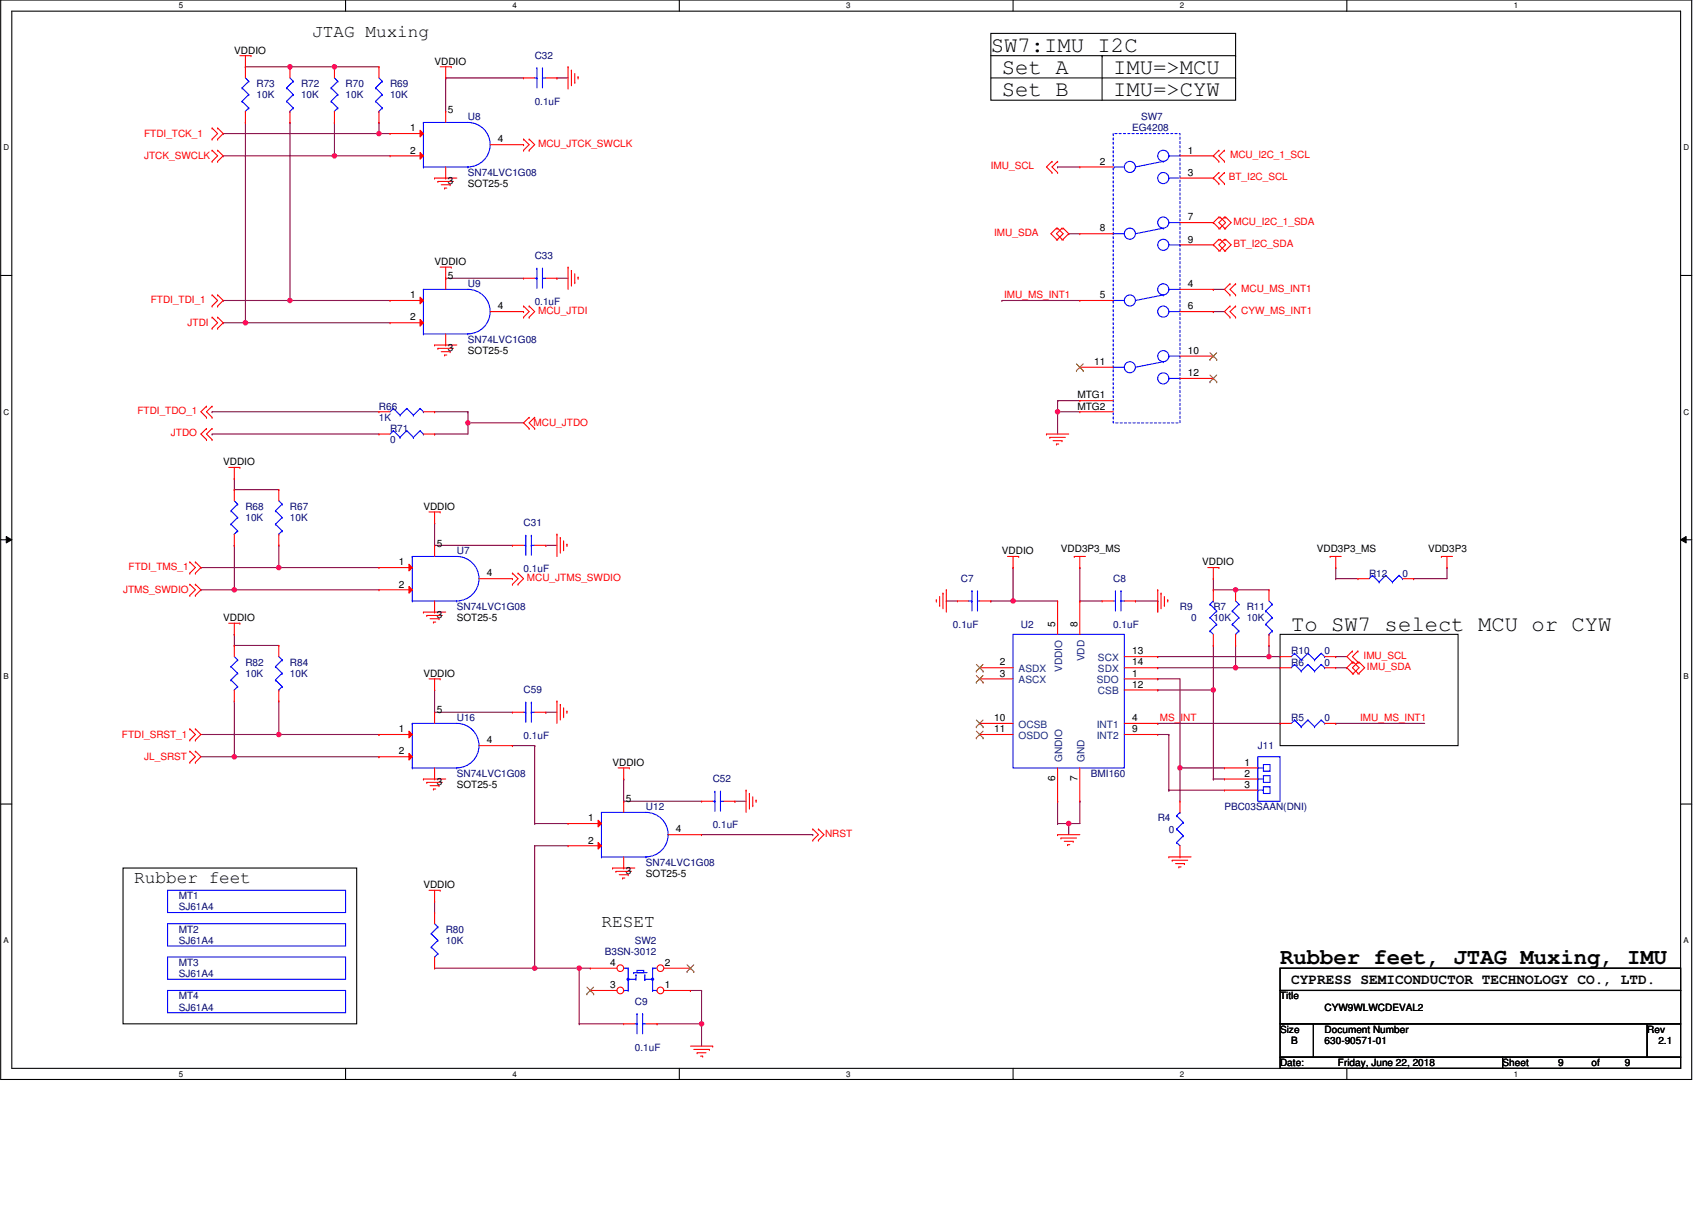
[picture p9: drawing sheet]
<svg xmlns="http://www.w3.org/2000/svg" width="420mm" height="297mm" viewBox="0 0 420 297" stroke-linecap="round" stroke-linejoin="round" font-family="sans-serif">
<defs><g id="words">
<g font-size="5.5">
<text x="244.3" y="12.8">SW7:IMU I2C</text>
<text x="247.1" y="23.8">Set B</text>
<text x="247.1" y="18.3">Set A</text>
<text x="274.5" y="23.8">IMU=&gt;CYW</text>
<text x="274.5" y="18.3">IMU=&gt;MCU</text>
<text x="318.4" y="155.4">To SW7 select MCU or CYW</text>
<text x="315.6" y="237.7">Rubber feet, JTAG Muxing, IMU</text>
</g>
<g font-size="4.4">
<text x="77" y="9.1">JTAG Muxing</text>
<text x="33.1" y="217.6">Rubber feet</text>
<text x="148.3" y="228.6">RESET</text>
</g>
<text font-size="3.6" x="318.4" y="242.5">CYPRESS SEMICONDUCTOR TECHNOLOGY CO., LTD.</text>
<g font-size="2.5">
<text x="57.8" y="13.2">VDDIO</text>
<text x="107.2" y="15.9">VDDIO</text>
<text x="110.5" y="27.7">5</text>
<text x="101.1" y="32.4">1</text>
<text x="122.8" y="35.1">4</text>
<text x="101.1" y="37.9">2</text>
<text x="271.2" y="40.6">2</text>
<text x="292.9" y="37.9">1</text>
<text x="110.5" y="45.3">3</text>
<text x="115.4" y="46.1">SOT25-5</text>
<text x="292.9" y="43.3">3</text>
<text x="271.2" y="57.1">8</text>
<text x="292.9" y="54.3">7</text>
<text x="292.9" y="59.8">9</text>
<text x="107.2" y="65.3">VDDIO</text>
<text x="110.5" y="68.9">5</text>
<text x="292.9" y="70.8">4</text>
<text x="101.1" y="73.5">1</text>
<text x="122.8" y="76.3">4</text>
<text x="271.2" y="73.5">5</text>
<text x="292.9" y="76.3">6</text>
<text x="101.1" y="79">2</text>
<text x="110.5" y="86.4">3</text>
<text x="115.4" y="87.3">SOT25-5</text>
<text x="269.8" y="90">11</text>
<text x="292.9" y="87.2">10</text>
<text x="292.9" y="92.7">12</text>
<text x="265.7" y="98.2">MTG1</text>
<text x="265.7" y="100.9">MTG2</text>
<text x="55" y="114.7">VDDIO</text>
<text x="104.4" y="125.7">VDDIO</text>
<text x="107.7" y="134.7">5</text>
<text x="247.1" y="136.6">VDDIO</text>
<text x="261.6" y="136.1">VDD3P3_MS</text>
<text x="324.7" y="136.1">VDD3P3_MS</text>
<text x="352.1" y="136.1">VDD3P3</text>
<text x="98.4" y="139.4">1</text>
<text x="120" y="142.1">4</text>
<text x="296.4" y="139.4">VDDIO</text>
<text x="98.4" y="144.8">2</text>
<text x="55" y="153.1">VDDIO</text>
<text x="107.7" y="152.3">3</text>
<text x="112.6" y="153.1">SOT25-5</text>
<text x="260.2" y="154.5" transform="rotate(-90 260.2 154.5)">5</text>
<text x="265.7" y="154.5" transform="rotate(-90 265.7 154.5)">8</text>
<text x="279.1" y="161.3">13</text>
<text x="104.4" y="166.8">VDDIO</text>
<text x="246.5" y="164">2</text>
<text x="246.5" y="166.8">3</text>
<text x="279.1" y="166.8">1</text>
<text x="279.1" y="164">14</text>
<text x="279.1" y="169.5">12</text>
<text x="107.7" y="175.9">5</text>
<text x="245.1" y="177.8">10</text>
<text x="279.1" y="177.8">4</text>
<text x="98.4" y="180.5">1</text>
<text x="98.4" y="186">2</text>
<text x="120" y="183.2">4</text>
<text x="245.1" y="180.5">11</text>
<text x="279.1" y="180.5">9</text>
<text x="151" y="188.8">VDDIO</text>
<text x="306.8" y="188.7">1</text>
<text x="306.8" y="191.5">2</text>
<text x="107.7" y="193.4">3</text>
<text x="112.6" y="194.2">SOT25-5</text>
<text x="154.3" y="197.8">5</text>
<text x="260.2" y="192.6" transform="rotate(-90 260.2 192.6)">6</text>
<text x="265.7" y="192.6" transform="rotate(-90 265.7 192.6)">7</text>
<text x="306.8" y="194.2">3</text>
<text x="145" y="202.4">1</text>
<text x="145" y="207.9">2</text>
<text x="166.7" y="205.2">4</text>
<text x="154.3" y="215.4">3</text>
<text x="104.4" y="218.9">VDDIO</text>
<text x="159.3" y="216.2">SOT25-5</text>
<text x="150.5" y="238.1">4</text>
<text x="163.9" y="238.1">2</text>
<text x="150.5" y="243.6">3</text>
<text x="163.9" y="243.6">1</text>
<text x="315.6" y="246.4">Title</text>
<text x="326.6" y="249.1">CYW9WLWCDEVAL2</text>
<text x="315.6" y="254.6">Size</text>
<text x="318.4" y="257.3">B</text>
<text x="326.6" y="254.6">Document Number</text>
<text x="326.6" y="257.3">630-90571-01</text>
<text x="406.2" y="254.6">Rev</text>
<text x="408.9" y="257.3">2.1</text>
<text x="315.6" y="262.8">Date:</text>
<text x="329.9" y="262.8">Friday, June 22, 2018</text>
<text x="370.5" y="262.8">Sheet</text>
<text x="384.2" y="262.8">9</text>
<text x="392.4" y="262.8">of</text>
<text x="400.7" y="262.8">9</text>
</g>
<g font-size="2.5" fill="#000080">
<text x="131.8" y="14.6">C32</text>
<text x="63.3" y="21.4">R73</text>
<text x="74.2" y="21.4">R72</text>
<text x="85.2" y="21.4">R70</text>
<text x="96.2" y="21.4">R69</text>
<text x="63.3" y="24.2">10K</text>
<text x="74.2" y="24.2">10K</text>
<text x="85.2" y="24.2">10K</text>
<text x="96.2" y="24.2">10K</text>
<text x="115.4" y="29.7">U8</text>
<text x="131.8" y="25.8">0.1uF</text>
<text x="281.3" y="29.7">SW7</text>
<text x="279.1" y="32.4">EG4208</text>
<text x="115.4" y="43.4">SN74LVC1G08</text>
<text x="131.8" y="63.9">C33</text>
<text x="115.4" y="70.8">U9</text>
<text x="131.8" y="75.2">0.1uF</text>
<text x="115.4" y="84.5">SN74LVC1G08</text>
<text x="93.4" y="101">R66</text>
<text x="93.4" y="103.7">1K</text>
<text x="96.2" y="106.5">R71</text>
<text x="96.2" y="109.2">0</text>
<text x="60.5" y="125.7">R68</text>
<text x="71.5" y="125.7">R67</text>
<text x="60.5" y="128.4">10K</text>
<text x="71.5" y="128.4">10K</text>
<text x="129.1" y="129.8">C31</text>
<text x="112.6" y="136.6">U7</text>
<text x="129.1" y="141">0.1uF</text>
<text x="236.9" y="143.5">C7</text>
<text x="274.5" y="143.5">C8</text>
<text x="337.6" y="142.1">R12</text>
<text x="345.8" y="142.1">0</text>
<text x="112.6" y="150.4">SN74LVC1G08</text>
<text x="235" y="154.7">0.1uF</text>
<text x="251.7" y="154.7">U2</text>
<text x="274.5" y="154.7">0.1uF</text>
<text x="290.9" y="150.4">R9</text>
<text x="293.7" y="153.1">0</text>
<text x="299.2" y="150.4">R7</text>
<text x="299.2" y="153.1">10K</text>
<text x="307.4" y="150.4">R11</text>
<text x="307.4" y="153.1">10K</text>
<text x="318.4" y="161.3">R10</text>
<text x="326.6" y="161.3">0</text>
<text x="60.5" y="164.1">R82</text>
<text x="60.5" y="166.8">10K</text>
<text x="71.5" y="164.1">R84</text>
<text x="71.5" y="166.8">10K</text>
<text x="318.4" y="164.1">R6</text>
<text x="326.6" y="164.1">0</text>
<text x="129.1" y="170.9">C59</text>
<text x="112.6" y="177.8">U16</text>
<text x="318.4" y="177.8">R5</text>
<text x="326.6" y="177.8">0</text>
<text x="129.1" y="182.2">0.1uF</text>
<text x="310.1" y="184.6">J11</text>
<text x="112.6" y="191.5">SN74LVC1G08</text>
<text x="269" y="191.5">BMI160</text>
<text x="175.7" y="192.9">C52</text>
<text x="159.3" y="199.7">U12</text>
<text x="285.5" y="202.5">R4</text>
<text x="301.9" y="199.7">PBC03SAAN(DNI)</text>
<text x="175.7" y="204.1">0.1uF</text>
<text x="288.2" y="205.2">0</text>
<text x="159.3" y="213.4">SN74LVC1G08</text>
<text x="44.1" y="221.7">MT1</text>
<text x="44.1" y="224.4">SJ61A4</text>
<text x="44.1" y="229.9">MT2</text>
<text x="44.1" y="232.7">SJ61A4</text>
<text x="109.9" y="229.9">R80</text>
<text x="109.9" y="232.7">10K</text>
<text x="156.5" y="232.7">SW2</text>
<text x="44.1" y="238.1">MT3</text>
<text x="149.1" y="235.4">B3SN-3012</text>
<text x="44.1" y="240.9">SJ61A4</text>
<text x="44.1" y="246.4">MT4</text>
<text x="44.1" y="249.1">SJ61A4</text>
<text x="156.5" y="247.7">C9</text>
<text x="156.5" y="259">0.1uF</text>
</g>
<g font-size="2.5" fill="#f00">
<text x="35.5" y="33.8">FTDI_TCK_1</text>
<text x="35.5" y="39.3">JTCK_SWCLK</text>
<text x="132.7" y="36.2">MCU_JTCK_SWCLK</text>
<text x="244.3" y="41.7">IMU_SCL</text>
<text x="303.3" y="39">MCU_I2C_1_SCL</text>
<text x="303" y="44.5">BT_I2C_SCL</text>
<text x="245.1" y="58.2">IMU_SDA</text>
<text x="304.1" y="55.4">MCU_I2C_1_SDA</text>
<text x="304.1" y="60.9">BT_I2C_SDA</text>
<text x="306" y="71.9">MCU_MS_INT1</text>
<text x="37.2" y="74.6">FTDI_TDI_1</text>
<text x="132.7" y="77.4">MCU_JTDI</text>
<text x="247.6" y="73.5">IMU_MS_INT1</text>
<text x="306" y="77.4">CYW_MS_INT1</text>
<text x="46.2" y="80.4">JTDI</text>
<text x="33.9" y="102.1">FTDI_TDO_1</text>
<text x="42.1" y="107.6">JTDO</text>
<text x="131.6" y="105.1">MCU_JTDO</text>
<text x="31.7" y="140.5">FTDI_TMS_1</text>
<text x="129.9" y="143.2">MCU_JTMS_SWDIO</text>
<text x="30.3" y="146.2">JTMS_SWDIO</text>
<text x="336.2" y="162.4">IMU_SCL</text>
<text x="337" y="165.2">IMU_SDA</text>
<text x="286" y="177.7">MS_INT</text>
<text x="335.4" y="177.7">IMU_MS_INT1</text>
<text x="30.1" y="181.9">FTDI_SRST_1</text>
<text x="35.5" y="187.4">JL_SRST</text>
<text x="203.4" y="206.3">NRST</text>
</g>
<g font-size="2.5" fill="#004080">
<text x="251.2" y="165.7">ASDX</text>
<text x="261.9" y="165.6" transform="rotate(-90 261.9 165.6)">VDDIO</text>
<text x="267.4" y="163" transform="rotate(-90 267.4 163)">VDD</text>
<text x="270.7" y="163">SCX</text>
<text x="270.7" y="165.7">SDX</text>
<text x="251.2" y="168.5">ASCX</text>
<text x="270.5" y="168.5">SDO</text>
<text x="270.7" y="171.2">CSB</text>
<text x="251.2" y="179.4">OCSB</text>
<text x="270.5" y="179.4">INT1</text>
<text x="251.2" y="182.2">OSDO</text>
<text x="270.5" y="182.2">INT2</text>
<text x="261.9" y="187.9" transform="rotate(-90 261.9 187.9)">GNDIO</text>
<text x="267.4" y="187.9" transform="rotate(-90 267.4 187.9)">GND</text>
</g>
<g font-size="2">
<text x="44.1" y="2.1">5</text>
<text x="126.4" y="2.1">4</text>
<text x="208.7" y="2.1">3</text>
<text x="290.9" y="2.1">2</text>
<text x="373.2" y="2.1">1</text>
<text x=".9" y="37.1">D</text>
<text x="415.1" y="37.1">D</text>
<text x=".9" y="102.2">C</text>
<text x="415.1" y="102.2">C</text>
<text x=".9" y="167.4">B</text>
<text x="415.1" y="167.4">B</text>
<text x=".9" y="232.5">A</text>
<text x="415.1" y="232.5">A</text>
<text x="44.1" y="265.4">5</text>
<text x="126.4" y="265.4">4</text>
<text x="208.7" y="265.4">3</text>
<text x="290.9" y="265.4">2</text>
<text x="373.2" y="265.4">1</text>
</g>
</g></defs>
<path d="M.2 0h416.9v266.1h-416.9zM2.9 2.8h411.5v260.6h-411.5z" fill="none" stroke="#000" stroke-width=".26"/>
<g fill="#fff">
<path d="M44.1 .3h1v2.2h-1z"/>
<path d="M44.1 263.6h1v2.2h-1z"/>
</g>
<path d="M85.2 0v2.8M85.2 263.4v2.7" fill="none" stroke="#000" stroke-width=".26"/>
<g fill="#fff">
<path d="M126.4 .3h1v2.2h-1z"/>
<path d="M126.4 263.6h1v2.2h-1z"/>
</g>
<path d="M167.5 0v2.8M167.5 263.4v2.7" fill="none" stroke="#000" stroke-width=".26"/>
<g fill="#fff">
<path d="M208.6 .3h1.1v2.2h-1.1z"/>
<path d="M208.6 263.6h1.1v2.2h-1.1z"/>
</g>
<path d="M249.8 0v2.8M249.8 263.4v2.7" fill="none" stroke="#000" stroke-width=".26"/>
<g fill="#fff">
<path d="M290.9 .3h1.1v2.2h-1.1z"/>
<path d="M290.9 263.6h1.1v2.2h-1.1z"/>
</g>
<path d="M332.1 0v2.8M332.1 263.4v2.7" fill="none" stroke="#000" stroke-width=".26"/>
<g fill="#fff">
<path d="M373.2 .3h1.1v2.2h-1.1z"/>
<path d="M373.2 263.6h1.1v2.2h-1.1z"/>
<path d="M.9 35.3h1.4v2.2h-1.4z"/>
<path d="M415.1 35.3h1.4v2.2h-1.4z"/>
<path d="M.9 100.5h1.4v2.2h-1.4z"/>
<path d="M415.1 100.5h1.4v2.2h-1.4z"/>
</g>
<path d="M.2 67.9h2.7M414.4 67.9h2.7" fill="none" stroke="#000" stroke-width=".26"/>
<g fill="#fff">
<path d="M.9 165.6h1.3v2.2h-1.3z"/>
<path d="M415.1 165.6h1.3v2.2h-1.3z"/>
</g>
<path d="M.2 133.1h2.7M414.4 133.1h2.7" fill="none" stroke="#000" stroke-width=".26"/>
<path d="M1.5 132.3l1.4 .8-1.4 .7zM414.4 133.1l1.4-.8v1.5z" fill="#000"/>
<path d="M1.5 132.3l1.4 .8-1.4 .7zM414.4 133.1l1.4-.8v1.5z" fill="none" stroke="#000" stroke-width=".25"/>
<g fill="#fff">
<path d="M.8 230.8h1.4v2.2h-1.4z"/>
<path d="M415.1 230.8h1.3v2.2h-1.3z"/>
</g>
<path d="M244.3 8.2h60.4v16.5h-60.4zM244.3 13.7h60.4M244.3 19.2h60.4M271.7 13.7h.1M271.7 13.7v11M304.7 13.7h.1M304.7 19.2h.1M315.6 156.4h43.9v27.4h-43.9zM.2 198.2h2.7M414.4 198.2h2.7M30.3 214h57.6v38.4h-57.6z" fill="none" stroke="#000" stroke-width=".26"/>
<path d="M60.5 16.5h.1M60.5 16.5h11" fill="none" stroke="#800040" stroke-width=".26"/>
<circle cx="71.5" cy="16.5" r=".55" fill="#f0f"/>
<circle cx="71.5" cy="16.5" r=".55" fill="none" stroke="#f0f" stroke-width=".26"/>
<path d="M71.5 16.5h.1M71.5 16.5h21.9M82.5 16.5h.1" fill="none" stroke="#800040" stroke-width=".26"/>
<circle cx="82.5" cy="16.5" r=".55" fill="#f0f"/>
<circle cx="82.5" cy="16.5" r=".55" fill="none" stroke="#f0f" stroke-width=".26"/>
<path d="M93.4 30.2h.1M93.4 32.9h.1M93.4 30.2v2.7M93.4 32.9h2.8" fill="none" stroke="#800040" stroke-width=".26"/>
<circle cx="93.4" cy="32.9" r=".54" fill="#f0f"/>
<circle cx="93.4" cy="32.9" r=".54" fill="none" stroke="#f0f" stroke-width=".26"/>
<path d="M82.5 38.4h.1M82.5 30.2h.1M82.5 38.4h13.7M82.5 30.2v8.2" fill="none" stroke="#800040" stroke-width=".26"/>
<circle cx="82.5" cy="38.4" r=".54" fill="#f0f"/>
<circle cx="82.5" cy="38.4" r=".54" fill="none" stroke="#f0f" stroke-width=".26"/>
<path d="M71.5 30.2h.1M71.5 30.2v43.9M71.5 74.1h.1M71.5 74.1h24.7" fill="none" stroke="#800040" stroke-width=".26"/>
<circle cx="71.5" cy="74.1" r=".55" fill="#f0f"/>
<circle cx="71.5" cy="74.1" r=".55" fill="none" stroke="#f0f" stroke-width=".26"/>
<path d="M60.5 30.2h.1M60.5 30.2v49.4" fill="none" stroke="#800040" stroke-width=".26"/>
<circle cx="60.5" cy="79.6" r=".54" fill="#f0f"/>
<circle cx="60.5" cy="79.6" r=".54" fill="none" stroke="#f0f" stroke-width=".26"/>
<g fill="none" stroke="#800040" stroke-width=".26">
<path d="M109.9 19.2h.1M109.9 19.2v8.2M109.9 19.2h19.2M137.3 19.2h.1M137.3 19.2h2.8M55 32.9h.1M55 38.4h.1M55 32.9h38.4M55 38.4h27.5M55 74.1h.1M55 79.6h.1M55 79.6h41.2"/>
<path d="M55 74.1h16.5M60.5 79.6h.1M57.8 120.7h.1M57.8 120.7h10.9M68.7 134.4h.1M68.7 134.4v5.5"/>
</g>
<circle cx="68.7" cy="139.9" r=".55" fill="#f0f"/>
<circle cx="68.7" cy="139.9" r=".55" fill="none" stroke="#f0f" stroke-width=".26"/>
<path d="M57.8 134.4h.1M57.8 134.4v11M68.7 139.9h.1M68.7 139.9h24.7" fill="none" stroke="#800040" stroke-width=".26"/>
<circle cx="57.8" cy="145.4" r=".54" fill="#f0f"/>
<circle cx="57.8" cy="145.4" r=".54" fill="none" stroke="#f0f" stroke-width=".26"/>
<g fill="none" stroke="#800040" stroke-width=".26">
<path d="M109.9 68.6h.1M109.9 68.6h19.2M137.3 68.6h.1M137.3 68.6h2.8M52.3 101.5h.1M52.3 107h.1M52.3 101.5h41.1M52.3 107h41.1M57.8 118h.1M57.8 118v2.7M49.5 139.9h.1M49.5 139.9h19.2"/>
<path d="M107.2 128.9h.1M107.2 134.4h.1M107.2 134.4h19.2M107.2 128.9v5.5M134.6 134.4h.1M134.6 134.4h2.7M49.5 145.4h.1M49.5 145.4h43.9M57.8 145.4h.1M260.8 197.5h.1M260.8 197.5v5.5M260.8 203h.1"/>
<path d="M260.8 203h2.7"/>
</g>
<circle cx="263.5" cy="203" r=".54" fill="#f0f"/>
<circle cx="263.5" cy="203" r=".54" fill="none" stroke="#f0f" stroke-width=".26"/>
<path d="M285.5 167.3h.1M285.5 167.3h5.4v22M266.3 197.5h.1M266.3 197.5v5.5h-2.8M290.9 189.3h.1M263.5 203h.1M263.5 203v2.8" fill="none" stroke="#800040" stroke-width=".26"/>
<circle cx="290.9" cy="189.3" r=".54" fill="#f0f"/>
<circle cx="290.9" cy="189.3" r=".54" fill="none" stroke="#f0f" stroke-width=".26"/>
<path d="M249.8 139.9h.1M249.8 139.9v8.2M266.3 139.9h.1M266.3 139.9v8.2M329.4 139.9h.1M329.4 139.9v2.8M356.8 139.9h.1M356.8 139.9v2.8h-8.2M329.4 142.7h.1M329.4 142.7h5.4M348.6 142.7h.1" fill="none" stroke="#800040" stroke-width=".26"/>
<circle cx="249.8" cy="148.1" r=".54" fill="#f0f"/>
<circle cx="249.8" cy="148.1" r=".54" fill="none" stroke="#f0f" stroke-width=".26"/>
<g fill="none" stroke="#800040" stroke-width=".26">
<path d="M233.3 148.1h.1M233.3 148.1h2.8M244.3 148.1h.1M244.3 148.1h16.5M249.8 148.1h.1M266.3 148.1h.1M266.3 148.1h5.4M280 148.1h.1M280 148.1h5.5M285.5 148.1h.1M285.5 148.1v2.8M299.2 142.7h.1"/>
<path d="M299.2 145.4h.1M299.2 142.7v2.7M299.2 145.4h5.5M285.5 170.1h.1M285.5 178.3h.1M285.5 164.6h.1M285.5 161.9h.1M285.5 170.1h13.7M285.5 178.3h30.1M285.5 164.6h19.2M285.5 161.9h27.4"/>
</g>
<circle cx="304.7" cy="145.4" r=".54" fill="#f0f"/>
<circle cx="304.7" cy="145.4" r=".54" fill="none" stroke="#f0f" stroke-width=".26"/>
<path d="M312.9 159.1h.1M312.9 159.1v2.8M312.9 161.9h.1M312.9 161.9h2.7" fill="none" stroke="#800040" stroke-width=".26"/>
<circle cx="312.9" cy="161.8" r=".54" fill="#f0f"/>
<circle cx="312.9" cy="161.8" r=".54" fill="none" stroke="#f0f" stroke-width=".26"/>
<path d="M304.7 159.1h.1M304.7 159.1v5.5M304.7 164.6h.1M304.7 164.6h10.9" fill="none" stroke="#800040" stroke-width=".26"/>
<circle cx="304.7" cy="164.6" r=".55" fill="#f0f"/>
<circle cx="304.7" cy="164.6" r=".55" fill="none" stroke="#f0f" stroke-width=".26"/>
<g fill="none" stroke="#800040" stroke-width=".26">
<path d="M247.1 74.1h.1M247.1 74.1h19.2M299.2 71.3h.1M299.2 76.8h.1M299.2 71.3h2.7M299.2 76.8h2.7M260.8 98.8h.1M260.8 98.8v8.2M260.8 98.8h5.5M260.8 101.5h.1M260.8 101.5h5.5M304.7 145.4h.1"/>
<path d="M304.7 145.4h8.2"/>
</g>
<circle cx="260.8" cy="101.5" r=".55" fill="#f0f"/>
<circle cx="260.8" cy="101.5" r=".55" fill="none" stroke="#f0f" stroke-width=".26"/>
<path d="M299.2 159.1h.1M299.2 159.1v11" fill="none" stroke="#800040" stroke-width=".26"/>
<circle cx="299.2" cy="170.1" r=".54" fill="#f0f"/>
<circle cx="299.2" cy="170.1" r=".54" fill="none" stroke="#f0f" stroke-width=".26"/>
<g fill="none" stroke="#800040" stroke-width=".26">
<path d="M107.2 101.5h.1M107.2 101.5h8.2M115.4 104.2h.1M115.4 101.5h.1M115.4 104.2h13.7M115.4 101.5v2.7M299.2 170.1v21.9M329.4 178.3h.1M329.4 161.9h.1M329.4 178.3h21.9M329.4 161.9h2.7M329.4 164.6h2.7"/>
<path d="M332.1 164.6h.1M285.5 181.1h2.7M288.2 181.1h.1M288.2 194.8h.1M288.2 181.1v13.7M288.2 194.8h13.7M290.9 189.3h.1M290.9 189.3h11M290.9 189.3v8.2M299.2 192h.1M299.2 192h2.7"/>
</g>
<circle cx="115.4" cy="104.2" r=".54" fill="#f0f"/>
<circle cx="115.4" cy="104.2" r=".54" fill="none" stroke="#f0f" stroke-width=".26"/>
<g fill="none" stroke="#800040" stroke-width=".26">
<path d="M107.2 107h.1M115.4 104.2h.1M115.4 104.2v2.8h-8.2M107.2 170.1h.1M107.2 175.6h.1M107.2 175.6h19.2M107.2 170.1v5.5M134.6 175.6h.1M134.6 175.6h2.7M49.5 181.1h19.2M68.7 181.1h.1M126.4 183.8h5.4"/>
<path d="M131.8 183.8h.1M131.8 183.8v19.2M153.8 192h.1M153.8 197.5h.1M153.8 197.5h19.2M153.8 192v5.5M181.2 197.5h.1M181.2 197.5h2.8M131.8 203h.1M131.8 203h8.3"/>
</g>
<circle cx="68.7" cy="181.1" r=".55" fill="#f0f"/>
<circle cx="68.7" cy="181.1" r=".55" fill="none" stroke="#f0f" stroke-width=".26"/>
<path d="M49.5 186.5h8.3M57.8 186.5h.1M173 205.8h27.4M200.4 205.8h.1" fill="none" stroke="#800040" stroke-width=".26"/>
<circle cx="57.8" cy="186.5" r=".54" fill="#f0f"/>
<circle cx="57.8" cy="186.5" r=".54" fill="none" stroke="#f0f" stroke-width=".26"/>
<path d="M142.8 238.7h.1M142.8 238.7v13.7M142.8 238.7h2.8M142.8 252.4h.1M142.8 252.4h11M170.2 244.2h.1M170.2 244.2h2.8M173 244.2h.1M173 244.2v8.2" fill="none" stroke="#800040" stroke-width=".26"/>
<circle cx="173" cy="252.4" r=".54" fill="#f0f"/>
<circle cx="173" cy="252.4" r=".54" fill="none" stroke="#f0f" stroke-width=".26"/>
<path d="M131.8 208.5h.1M131.8 208.5h8.3M131.8 208.5v30.2M131.8 238.7h.1M162 252.4h.1M162 252.4h11M173 252.4h.1M173 252.4v5.5" fill="none" stroke="#800040" stroke-width=".26"/>
<circle cx="131.8" cy="238.7" r=".54" fill="#f0f"/>
<circle cx="131.8" cy="238.7" r=".54" fill="none" stroke="#f0f" stroke-width=".26"/>
<path d="M131.8 238.7h11M142.8 238.7h.1" fill="none" stroke="#800040" stroke-width=".26"/>
<circle cx="142.8" cy="238.7" r=".55" fill="#f0f"/>
<circle cx="142.8" cy="238.7" r=".55" fill="none" stroke="#f0f" stroke-width=".26"/>
<g fill="none" stroke="#800040" stroke-width=".26">
<path d="M260.8 41.2h.1M260.8 41.2h5.5M263.5 57.6h.1M263.5 57.6h2.8M57.8 159.1h.1M57.8 156.4h.1M57.8 159.1h10.9M57.8 156.4v2.7M57.8 172.8v13.7M68.7 172.8v8.3M57.8 186.5h.1M57.8 186.5h35.6"/>
<path d="M68.7 181.1h.1M68.7 181.1h24.7M93.4 186.5h.1M93.4 181.1h.1M107.2 222.2h.1M107.2 222.2v2.7M107.2 238.7h24.6M131.8 238.7h.1"/>
</g>
<g fill="none" stroke="#f00" stroke-width=".26">
<path d="M59.1 13.7h2.8M60.5 16.5h.1M60.5 13.7v2.8M61.9 13.7h.1M82.5 16.5h.1M82.5 16.5v2.7M93.4 16.5h.1M93.4 16.5v2.7M108.5 16.5h2.8M109.9 19.2h.1M109.9 16.5v2.7M111.3 16.5h.1"/>
<path d="M140.1 16.5h.1M140.1 16.5v5.4M140.9 17.3h.1M140.9 17.3v3.8M141.7 18.1v2.2M142.5 18.9h.1M142.5 18.9v.6M52.3 39.8h.1M52.3 37h.1M52.3 34.3h.1M52.3 31.6h.1M52.3 37l1.4 1.4-1.4 1.4"/>
<path d="M52.3 31.6l1.4 1.3-1.4 1.4M53.7 37h.1M53.7 39.8h.1M53.7 31.6h.1M53.7 34.3h.1M53.7 37l1.3 1.4-1.3 1.4M53.7 31.6l1.3 1.3-1.3 1.4M82.5 30.2h.1M82.5 27.4v2.8M93.4 30.2h.1M93.4 27.4v2.8M129.1 37h.1"/>
<path d="M129.1 34.3h.1M129.1 34.3l1.4 1.4-1.4 1.3M130.5 37h.1M130.5 34.3h.1M130.5 34.3l1.3 1.4-1.3 1.3M141.7 20.3h.1M259.4 39.8h.1M259.4 39.8l-1.4 1.4 1.4 1.3M260.8 39.8h.1M260.8 39.8l-1.4 1.4 1.4 1.3M300.5 37h.1M300.5 39.8h.1"/>
<path d="M300.5 37l-1.3 1.4 1.3 1.4M301.9 39.8h.1M301.9 37h.1M301.9 37l-1.4 1.4 1.4 1.4M107.2 43.9h.1M107.2 43.9h5.4M108 44.7h.1M108 44.7h3.8M108.8 45.6h2.2M109.6 46.4h.1M109.6 46.4h.6M111 45.6h.1"/>
<path d="M259.4 42.5h.1M260.5 59h.1M260.5 56.2h.1M260.5 56.2l-1.4 1.4 1.4 1.4M260.8 42.5h.1M260.8 56.2h.1M260.8 59h.1M260.8 56.2l1.3 1.4-1.3 1.4M261.9 59h.1M261.9 56.2h.1M261.9 56.2l-1.4 1.4 1.4 1.4M262.1 59h.1"/>
<path d="M262.1 56.2h.1M262.1 56.2l1.4 1.4-1.4 1.4M300.5 42.5h.1M300.5 45.3h.1M300.5 56.2h.1M300.5 53.5h.1M300.5 59h.1M300.5 42.5l-1.3 1.4 1.3 1.4M300.5 53.5l-1.3 1.4 1.3 1.3M300.5 59l-1.3 1.4 1.3 1.3M300.8 56.2h.1M300.8 53.5h.1"/>
<path d="M300.8 59h.1M300.8 53.5l1.4 1.4-1.4 1.3M300.8 59l1.4 1.4-1.4 1.3M301.9 45.3h.1M301.9 42.5h.1M301.9 53.5h.1M301.9 56.2h.1M301.9 59h.1M301.9 42.5l-1.4 1.4 1.4 1.4M301.9 53.5l-1.4 1.4 1.4 1.3M301.9 59l-1.4 1.4 1.4 1.3M302.2 56.2h.1"/>
<path d="M302.2 53.5h.1M302.2 59h.1M302.2 53.5l1.4 1.4-1.4 1.3M302.2 59l1.4 1.4-1.4 1.3M52.3 75.4h.1M52.3 72.7h.1M52.3 78.2h.1M52.3 72.7l1.4 1.4-1.4 1.3M52.3 78.2l1.4 1.4-1.4 1.3M53.7 72.7h.1M53.7 75.4h.1M53.7 78.2h.1"/>
<path d="M53.7 72.7l1.3 1.4-1.3 1.3M53.7 78.2l1.3 1.4-1.3 1.3M108.5 65.8h2.8M109.9 68.6h.1M109.9 65.8v2.8M111.3 65.8h.1M129.1 78.2h.1M129.1 75.4h.1M129.1 75.4l1.4 1.4-1.4 1.4M130.5 78.2h.1M130.5 75.4h.1M130.5 75.4l1.3 1.4-1.3 1.4"/>
<path d="M140.1 65.8h.1M140.1 65.8v5.5M140.9 66.7h.1M140.9 66.7v3.8M141.7 69.7h.1M141.7 67.5v2.2M142.5 68.3h.1M142.5 68.3v.6M300.5 61.7h.1M300.8 61.7h.1M301.9 61.7h.1M302.2 61.7h.1"/>
<path d="M303.3 70h.1M303.3 72.7h.1M303.3 75.4h.1M303.3 78.2h.1M303.3 70l-1.4 1.3 1.4 1.4M303.3 75.4l-1.4 1.4 1.4 1.4M304.7 72.7h.1M304.7 70h.1M304.7 78.2h.1M304.7 75.4h.1M304.7 70l-1.4 1.3 1.4 1.4M304.7 75.4l-1.4 1.4 1.4 1.4"/>
<path d="M52.3 80.9h.1M53.7 80.9h.1M107.2 85h.1M107.2 85h5.4M108 85.9h.1M108 85.9h3.8M108.8 86.7h2.2M109.6 87.5h.1M109.6 87.5h.6M111 86.7h.1M50.9 102.9h.1M50.9 100.1h.1"/>
<path d="M50.9 108.4h.1M50.9 105.6h.1M50.9 100.1l-1.4 1.4 1.4 1.4M50.9 105.6l-1.4 1.4 1.4 1.4M52.3 102.9h.1M52.3 100.1h.1M52.3 108.4h.1M52.3 105.6h.1M52.3 100.1l-1.4 1.4 1.4 1.4M52.3 105.6l-1.4 1.4 1.4 1.4M56.4 115.2h2.7M57.8 118h.1"/>
<path d="M57.8 115.2v2.8M59.1 115.2h.1M130.5 102.9h.1M130.5 105.6h.1M130.5 102.9l-1.4 1.3 1.4 1.4M131.8 105.6h.1M131.8 102.9h.1M131.8 102.9l-1.3 1.3 1.3 1.4M258 107h.1M258 107h5.5M258.8 107.8h.1M258.8 107.8h3.9"/>
<path d="M259.7 108.6h2.2M260.5 109.5h.1M260.5 109.5h.5M261.9 108.6h.1M46.8 138.5h.1M46.8 138.5l1.4 1.4-1.4 1.4M48.2 138.5h.1M48.2 138.5l1.3 1.4-1.3 1.4M105.8 126.2h2.7M107.2 128.9h.1M107.2 126.2v2.7M108.5 126.2h.1"/>
<path d="M126.4 134.4h.1M126.4 134.4h2.7M131.8 134.4h2.8M134.6 134.4h.1M137.3 131.7h.1M137.3 131.7v5.5M138.2 132.5h.1M138.2 132.5v3.8M139 135.5h.1M139 133.3v2.2M139.8 134.2h.1M139.8 134.2v.5"/>
<path d="M248.4 137.2h2.8M249.8 139.9h.1M249.8 137.2v2.7M251.2 137.2h.1M264.9 137.2h.1M264.9 137.2h2.7M266.3 139.9h.1M266.3 137.2v2.7M297.8 139.9h2.7M299.2 139.9v2.8M300.5 139.9h.1M328 137.2h.1"/>
<path d="M328 137.2h2.7M329.4 139.9h.1M329.4 137.2v2.7M355.4 137.2h.1M355.4 137.2h2.7M356.8 139.9h.1M356.8 137.2v2.7M46.8 141.3h.1M46.8 146.8h.1M46.8 144h.1M46.8 144l1.4 1.4-1.4 1.4M48.2 141.3h.1"/>
<path d="M48.2 144h.1M48.2 146.8h.1M48.2 144l1.3 1.4-1.3 1.4M56.4 153.6h2.7M57.8 156.4h.1M57.8 153.6v2.8M59.1 153.6h.1M104.4 150.9h.1M104.4 150.9h5.5M105.2 151.7h.1M105.2 151.7h3.9M106.1 152.5h2.1"/>
<path d="M106.9 153.4h.1M106.9 153.4h.5M108.2 152.5h.1M126.4 144h.1M126.4 141.3h.1M126.4 141.3l1.3 1.4-1.3 1.3M127.7 144h.1M127.7 141.3h.1M127.7 141.3l1.4 1.4-1.4 1.3M230.9 147.9h.1M230.9 147.9v.5M231.7 149.2h.1"/>
<path d="M231.7 147v2.2M232.5 146.2h.1M232.5 146.2v3.9M233.3 145.4h.1M233.3 145.4v5.5M285.5 145.4h.1M285.5 145.4v5.5M286.3 146.2h.1M286.3 146.2v3.9M287.1 149.2h.1M287.1 147v2.2M287.9 147.9h.1"/>
<path d="M287.9 147.9v.5M299.2 142.7h.1M312.9 145.4h.1M312.9 159.1h.1M312.9 145.4v2.7M312.9 156.4v2.7M334.8 142.7h.1M334.8 142.7h2.8M345.8 142.7h2.8M348.6 142.7h.1M46.8 179.7h.1M46.8 179.7l1.4 1.4-1.4 1.3"/>
<path d="M48.2 179.7h.1M48.2 179.7l1.3 1.4-1.3 1.3M105.8 167.3h2.7M107.2 170.1h.1M107.2 167.3v2.8M108.5 167.3h.1M137.3 172.8h.1M137.3 172.8v5.5M138.2 173.7h.1M138.2 173.7v3.8M139 176.7h.1M139 174.5v2.2"/>
<path d="M139.8 175.3h.1M139.8 175.3v.6M315.6 164.6h.1M315.6 164.6h2.8M326.6 164.6h2.8M329.4 164.6h.1M333.5 160.5h.1M333.5 163.2h.1M333.5 166h.1M333.5 160.5l-1.4 1.4 1.4 1.3M333.5 163.2l-1.4 1.4 1.4 1.4M333.7 166h.1"/>
<path d="M333.7 163.2h.1M333.7 163.2l1.4 1.4-1.4 1.4M334.8 163.2h.1M334.8 160.5h.1M334.8 166h.1M334.8 160.5l-1.3 1.4 1.3 1.3M334.8 163.2l-1.3 1.4 1.3 1.4M335.1 166h.1M335.1 163.2h.1M335.1 163.2l1.4 1.4-1.4 1.4M46.8 187.9h.1M46.8 185.2h.1"/>
<path d="M46.8 182.4h.1M46.8 185.2l1.4 1.3-1.4 1.4M48.2 185.2h.1M48.2 187.9h.1M48.2 182.4h.1M48.2 185.2l1.3 1.3-1.3 1.4M104.4 192h.1M104.4 192h5.5M105.2 192.9h.1M105.2 192.9h3.9M106.1 193.7h2.1M106.9 194.5h.1"/>
<path d="M106.9 194.5h.5M108.2 193.7h.1M152.4 189.3h2.8M153.8 192h.1M153.8 189.3v2.7M155.2 189.3h.1M173 197.5h.1M173 197.5h2.7M178.5 197.5h2.7M181.2 197.5h.1M184 194.8h.1M184 194.8v5.5"/>
<path d="M184.8 195.6h.1M184.8 195.6v3.8M185.6 198.6h.1M185.6 196.4v2.2M186.4 197.2h.1M186.4 197.2v.6M105.8 219.5h2.7M107.2 219.5v2.7M108.5 219.5h.1M151 214h.1M151 214h5.5M151.9 214.8h.1"/>
<path d="M151.9 214.8h3.8M152.7 215.6h2.2M153.5 216.5h.1M153.5 216.5h.6M154.9 215.6h.1M200.4 204.4h.1M200.4 207.1h.1M200.4 204.4l1.4 1.4-1.4 1.3M201.8 204.4h.1M201.8 207.1h.1M201.8 204.4l1.4 1.4-1.4 1.3M260.8 205.8h.1"/>
<path d="M260.8 205.8h5.5M261.6 206.6h.1M261.6 206.6h3.8M262.4 207.4h2.2M263.2 208.2h.1M263.2 208.2h.6M264.6 207.4h.1M288.2 211.2h.1M288.2 211.2h5.5M289 212.1h.1M289 212.1h3.9M289.8 212.9h2.2"/>
<path d="M290.7 213.7h.1M290.7 213.7h.5M292 212.9h.1M107.2 222.2h.1M107.2 224.9h.1M107.2 238.7h.1M107.2 224.9v2.8M107.2 235.9v2.8M170.2 257.9h5.5M171.1 258.7h3.8M171.9 259.5h.1M171.9 259.5h2.2"/>
<path d="M174.9 258.7h.1M175.7 257.9h.1M172.7 260.3h.6M173.3 260.3h.1"/>
</g>
<path d="M315.6 238.7h98.8v5.5h-98.8zM315.6 244.2h98.8v8.2h-98.8zM315.6 252.4h8.3v8.2h-8.3zM323.9 252.4h82.3v8.2h-82.3zM406.2 252.4h8.2v8.2h-8.2zM315.6 260.6h54.9v2.8h-54.9zM370.5 260.6h43.9v2.8h-43.9z" fill="none" stroke="#000" stroke-width=".26"/>
<g fill="none" stroke="#00f" stroke-width=".26">
<path d="M82.5 19.2l.8 .8M93.4 19.2l.9 .8M81.6 21.7h.1M81.6 25h.1M81.6 21.7l1.7 1.6M81.6 25l1.7 1.6M82.5 27.4h.1M83.3 20h.1M83.3 23.3h.1M83.3 26.6h.1M83.3 20l-1.7 1.7M83.3 23.3l-1.7 1.7"/>
<path d="M83.3 26.6l-.8 .8M92.6 21.7h.1M92.6 25h.1M92.6 21.7l1.7 1.6M92.6 25l1.7 1.6M93.4 27.4h.1M94.3 20h.1M94.3 23.3h.1M94.3 26.6h.1M94.3 20l-1.7 1.7M94.3 23.3l-1.7 1.7M94.3 26.6l-.9 .8"/>
<path d="M129.1 134.4h.5M129.6 134.4h.1M129.6 132h.1M129.6 132v4.9M131 132h.1M131 134.4h.1M131 134.4h.8M131 132v4.9M312.1 150.6h.1M312.1 153.9h.1M312.1 150.6l1.6 1.7M312.1 153.9l1.6 1.6"/>
<path d="M312.9 156.4h.1M312.9 148.1l.8 .9M313.7 149h.1M313.7 152.3h.1M313.7 155.5h.1M313.7 149l-1.6 1.6M313.7 152.3l-1.6 1.6M313.7 155.5l-.8 .9M338.4 141.8h.1M338.4 141.8l-.8 .9M338.4 141.8l1.7 1.7M340.1 143.5h.1"/>
<path d="M341.7 141.8h.1M341.7 141.8l-1.6 1.7M341.7 141.8l1.6 1.7M343.3 143.5h.1M345 141.8h.1M345 141.8l-1.7 1.7M345 141.8l.8 .9M345.8 142.7h.1M319.2 163.8h.1M319.2 163.8l-.8 .8M319.2 163.8l1.6 1.6M320.8 165.4h.1"/>
<path d="M322.5 163.8h.1M322.5 163.8l-1.7 1.6M322.5 163.8l1.6 1.6M324.1 165.4h.1M325.8 163.8h.1M325.8 163.8l-1.7 1.6M325.8 163.8l.8 .8M326.6 164.6h.1M175.7 197.5h.6M176.3 197.5h.1M176.3 195.1h.1M176.3 195.1v4.9"/>
<path d="M177.7 195.1h.1M177.7 197.5h.1M177.7 197.5h.8M177.7 195.1v4.9M41.3 219.5h43.9v5.4h-43.9zM148.3 200.3h.1M148.3 211.2h.1M148.3 200.3h11a5.5 5.5 0 0 1 5.5 5.5 5.5 5.5 0 0 1-5.5 5.4M148.3 200.3v10.9M148.3 211.2h11M159.3 211.2h.1M106.3 230.2h.1"/>
<path d="M106.3 233.5h.1M106.3 230.2l1.7 1.6M106.3 233.5l1.7 1.6M107.2 235.9h.1M107.2 227.7l.8 .8M108 228.5h.1M108 231.8h.1M108 235.1h.1M108 228.5l-1.7 1.7M108 231.8l-1.7 1.7M108 235.1l-.8 .8M41.3 244.2h43.9v5.4h-43.9z"/>
</g>
<path d="M147.5 202.2l.8 .8-.8 .8z" fill="#f00"/>
<path d="M140.1 203h.1M140.1 203h8.2M147.5 202.2l.8 .8-.8 .8z" fill="none" stroke="#f00" stroke-width=".26"/>
<path d="M147.5 207.7l.8 .8-.8 .8z" fill="#f00"/>
<g fill="none" stroke="#f00" stroke-width=".26">
<path d="M290.9 38.4h8.3M299.2 38.4h.1M266.3 41.2h.1M266.3 57.6h.1M266.3 41.2h8.2M266.3 57.6h8.2M290.9 43.9h8.3M290.9 54.9h8.3M299.2 43.9h.1M299.2 54.9h.1M266.3 74.1h.1M266.3 74.1h8.2"/>
<path d="M290.9 71.3h8.3M290.9 60.4h8.3M290.9 76.8h8.3M299.2 71.3h.1M299.2 60.4h.1M299.2 76.8h.1M266.3 90.5h.1M266.3 98.8h.1M266.3 90.5h8.2M266.3 98.8h8.2M290.9 87.8h8.3M290.9 93.3h8.3"/>
<path d="M299.2 87.8h.1M299.2 93.3h.1M266.3 101.5h.1M266.3 101.5h8.2M57.8 120.7h.1M57.8 134.4h.1M57.8 120.7v2.8M57.8 131.7v2.7M57.8 159.1h.1M57.8 159.1v2.8M236.1 148.1h.1M236.1 148.1h2.7"/>
<path d="M241.6 148.1h2.7M244.3 148.1h.1M260.8 148.1h.1M260.8 148.1v8.3M266.3 148.1h.1M266.3 148.1v8.3M57.8 172.8h.1M57.8 170.1v2.7M241.6 164.6h.1M241.6 167.3h.1M241.6 178.3h.1M241.6 167.3h8.2"/>
<path d="M241.6 164.6h8.2M241.6 178.3h8.2M277.2 161.9h8.3M277.2 167.3h8.3M277.2 164.6h8.3M277.2 178.3h8.3M277.2 170.1h8.3M285.5 167.3h.1M285.5 178.3h.1M285.5 170.1h.1M285.5 161.9h.1M285.5 164.6h.1"/>
<path d="M315.6 161.9h.1M315.6 161.9h2.8M326.6 161.9h2.8M329.4 161.9h.1M153.8 197.5h.1M153.8 197.5v2.8M241.6 181.1h.1M241.6 181.1h8.2M260.8 197.5h.1M260.8 189.3v8.2M266.3 197.5h.1M266.3 189.3v8.2"/>
<path d="M277.2 181.1h8.3M285.5 181.1h.1M140.1 208.5h.1M140.1 208.5h8.2M147.5 207.7l.8 .8-.8 .8zM153.8 214h.1M153.8 211.2v2.8M164.8 205.8h8.2M173 205.8h.1"/>
</g>
<g fill="none" stroke="#00f" stroke-width=".26">
<path d="M286.8 39.8h.1M286.8 39.8l-6.8 1.4M288.2 38.4h.1M288.2 38.4h2.7M274.5 57.6h.1M274.5 57.6h2.7M274.8 41.2h.1M274.8 41.2h2.4M286.8 56.2h.1M286.8 56.2l-6.8 1.4M288.2 43.9h.1M288.2 54.9h.1"/>
<path d="M288.2 43.9h2.5M288.2 54.9h2.7M104.4 71.3h.1M104.4 71.3h11a5.5 5.5 0 0 1 5.5 5.5 5.5 5.5 0 0 1-5.5 5.5M104.4 71.3v11M274.5 74.1h.1M274.5 74.1h2.7M286.8 72.7h.1M286.8 72.7l-6.8 1.4M288.2 76.8h.1M288.2 71.3h.1M288.2 76.8h2.7"/>
<path d="M288.2 71.3h2.7M288.2 60.4h2.7M290.9 60.4h.1M104.4 82.3h.1M104.4 82.3h11M115.4 82.3h.1M274.5 90.5h.1M274.5 90.5h2.7M286.8 89.2h.1M286.8 89.2l-6.8 1.3M288.2 93.3h.1M288.2 87.8h.1"/>
<path d="M288.2 93.3h2.7M288.2 87.8h2.7M56.9 125.9h.1M56.9 129.2h.1M56.9 125.9l1.7 1.7M56.9 129.2l1.7 1.7M57.8 131.7h.1M57.8 123.5l.8 .8M58.6 124.3h.1M58.6 127.6h.1M58.6 130.9h.1M58.6 124.3l-1.7 1.6"/>
<path d="M58.6 127.6l-1.7 1.6M58.6 130.9l-.8 .8M238.8 148.1h.8M239.6 145.7h.1M239.6 148.1h.1M239.6 145.7v4.9M241 148.1h.1M241 145.7h.1M241 148.1h.6M241 145.7v4.9M249.8 156.4h27.4v32.9h-27.4zM56.9 164.3h.1"/>
<path d="M56.9 167.6h.1M56.9 164.3l1.7 1.7M56.9 167.6l1.7 1.7M57.8 170.1h.1M57.8 161.9l.8 .8M58.6 162.7h.1M58.6 166h.1M58.6 169.3h.1M58.6 162.7l-1.7 1.6M58.6 166l-1.7 1.6M58.6 169.3l-.8 .8M319.2 161h.1"/>
<path d="M319.2 161l-.8 .9M319.2 161l1.6 1.7M320.8 162.7h.1M322.5 161h.1M322.5 161l-1.7 1.7M322.5 161l1.6 1.7M324.1 162.7h.1M325.8 161h.1M325.8 161l-1.7 1.7M325.8 161l.8 .9M326.6 161.9h.1"/>
<circle cx="286.8" cy="38.4" r="1.37"/>
<circle cx="278.6" cy="57.6" r="1.37"/>
<circle cx="278.6" cy="41.1" r="1.37"/>
<circle cx="286.8" cy="43.9" r="1.37"/>
<circle cx="286.8" cy="54.9" r="1.37"/>
<circle cx="278.6" cy="74.1" r="1.37"/>
<circle cx="286.8" cy="71.3" r="1.37"/>
<circle cx="286.8" cy="60.4" r="1.37"/>
<circle cx="286.8" cy="76.8" r="1.37"/>
<circle cx="278.6" cy="90.5" r="1.37"/>
<circle cx="286.8" cy="93.3" r="1.37"/>
<circle cx="286.8" cy="87.8" r="1.37"/>
</g>
<path d="M274.5 32.9h16.4v71.3h-16.4z" fill="none" stroke="#00f" stroke-width=".26" stroke-dasharray=".5 .5"/>
<g fill="none" stroke="#804000" stroke-width=".25">
<path d="M265.4 91.4h.1M265.4 89.7l1.7 1.7M267.1 89.7l-1.7 1.7M267.1 91.4h.1M298.3 88.6h.1M298.3 94.1h.1M298.4 87l1.6 1.6M298.4 92.5l1.6 1.6M300 87l-1.7 1.6M300 92.5l-1.7 1.6M300 88.6h.1M300 94.1h.1"/>
<path d="M240.7 165.4h.1M240.7 168.2h.1M240.7 179.2h.1M240.7 163.8l1.7 1.6M240.7 166.5l1.7 1.7M240.7 177.5l1.7 1.7M242.4 163.8l-1.7 1.6M242.4 166.5l-1.7 1.7M242.4 177.5l-1.7 1.7M242.4 165.4h.1M242.4 168.2h.1M242.4 179.2h.1"/>
<path d="M240.7 181.9h.1M240.7 180.2l1.7 1.7M242.4 180.2l-1.7 1.7M242.4 181.9h.1"/>
</g>
<path d="M103.6 73.2l.8 .9-.8 .8z" fill="#f00"/>
<path d="M96.2 74.1h.1M96.2 74.1h8.2M103.6 73.2l.8 .9-.8 .8z" fill="none" stroke="#f00" stroke-width=".26"/>
<path d="M103.6 78.7l.8 .9-.8 .8z" fill="#f00"/>
<g fill="none" stroke="#f00" stroke-width=".26">
<path d="M129.1 19.2h.1M129.1 19.2h2.7M134.6 19.2h2.7M137.3 19.2h.1M96.2 79.6h.1M96.2 79.6h8.2M103.6 78.7l.8 .9-.8 .8zM109.9 68.6h.1M109.9 68.6v2.7M120.9 76.8h8.2M129.1 76.8h.1M109.9 85h.1"/>
<path d="M109.9 82.3v2.7M304.7 145.4h.1M304.7 159.1h.1M304.7 145.4v2.7M304.7 156.4v2.7M315.6 178.3h.1M315.6 178.3h2.8M326.6 178.3h2.8M329.4 178.3h.1"/>
</g>
<g fill="none" stroke="#00f" stroke-width=".26">
<path d="M131.8 19.2h.6M132.4 19.2h.1M132.4 16.7h.1M132.4 16.7v5M133.8 16.7h.1M133.8 19.2h.1M133.8 19.2h.8M133.8 16.7v5M303.8 150.6h.1M303.8 153.9h.1M303.8 150.6l1.7 1.7M303.8 153.9l1.7 1.6"/>
<path d="M304.7 156.4h.1M304.7 148.1l.8 .9M305.5 149h.1M305.5 152.3h.1M305.5 155.5h.1M305.5 149l-1.7 1.6M305.5 152.3l-1.7 1.6M305.5 155.5l-.8 .9M319.2 177.5h.1M319.2 177.5l-.8 .8M319.2 177.5l1.6 1.6M320.8 179.1h.1"/>
<path d="M322.5 177.5h.1M322.5 177.5l-1.7 1.6M322.5 177.5l1.6 1.6M324.1 179.1h.1M325.8 177.5h.1M325.8 177.5l-1.7 1.6M325.8 177.5l.8 .8M326.6 178.3h.1M41.3 235.9h43.9v5.5h-43.9zM153.8 238.7h1.1M154.9 238.7h.1M154.9 238.7v5.5"/>
<path d="M156.3 239.8h.1M156.3 239.8h3.2M157.1 239.2h1.6v.6h-1.6zM160.9 238.7h.1M160.9 238.7h1.1M160.9 238.7v5.5M153.8 244.2h.1M153.8 244.2h1.1M154.9 244.2h.1M154.9 241.4h1.9M156.8 241.4h.1M156.8 240.3h.1"/>
<path d="M156.8 240.3v1.1M159 241.4h.1M159 240.3h.1M159 241.4h1.9M159 240.3v1.1M160.9 244.2h.1M160.9 244.2h1.1M162 244.2h.1"/>
</g>
<circle cx="160.9" cy="241.4" r=".27" fill="#00f"/>
<circle cx="160.9" cy="241.4" r=".27" fill="none" stroke="#00f" stroke-width=".26"/>
<circle cx="154.9" cy="241.4" r=".27" fill="#00f"/>
<circle cx="154.9" cy="241.4" r=".27" fill="none" stroke="#00f" stroke-width=".26"/>
<circle cx="162.8" cy="244.2" r=".82" fill="#fff"/>
<g fill="none" stroke="#f00" stroke-width=".26">
<path d="M163.7 244.2h6.5M170.2 244.2h.1"/>
<circle cx="162.8" cy="244.2" r=".82"/>
</g>
<circle cx="153" cy="244.2" r=".82" fill="#fff"/>
<g fill="none" stroke="#f00" stroke-width=".26">
<path d="M145.6 244.2h.1M145.6 244.2h6.5"/>
<circle cx="153" cy="244.2" r=".82"/>
</g>
<path d="M144.7 245h.1M144.7 243.3l1.7 1.7M146.4 243.3l-1.7 1.7M146.4 245h.1" fill="none" stroke="#804000" stroke-width=".25"/>
<circle cx="153" cy="238.7" r=".82" fill="#fff"/>
<g fill="none" stroke="#f00" stroke-width=".26">
<path d="M145.6 238.7h.1M145.6 238.7h6.5"/>
<circle cx="153" cy="238.7" r=".82"/>
</g>
<circle cx="162.8" cy="238.7" r=".82" fill="#fff"/>
<g fill="none" stroke="#f00" stroke-width=".26">
<path d="M68.7 159.1h.1M68.7 159.1v2.8M68.7 172.8h.1M68.7 170.1v2.7M126.4 175.6h.1M126.4 175.6h2.7M131.8 175.6h2.8M134.6 175.6h.1M290.9 197.5h.1M290.9 197.5v2.8M290.9 211.2h.1M290.9 208.5v2.7"/>
<path d="M163.7 238.7h6.5M170.2 238.7h.1"/>
<circle cx="162.8" cy="238.7" r=".82"/>
</g>
<path d="M169.4 239.5h.1M169.4 237.8l1.7 1.7M171.1 237.8l-1.7 1.7M171.1 239.5h.1" fill="none" stroke="#804000" stroke-width=".25"/>
<g fill="none" stroke="#00f" stroke-width=".26">
<path d="M101.7 137.2h.1M101.7 137.2h10.9a5.5 5.5 0 0 1 5.5 5.5 5.5 5.5 0 0 1-5.5 5.4M101.7 137.2v10.9M101.7 148.1h.1M101.7 148.1h10.9M112.6 148.1h.1M67.9 164.3h.1M67.9 167.6h.1M67.9 164.3l1.7 1.7M67.9 167.6l1.7 1.7M68.7 170.1h.1M68.7 161.9l.9 .8"/>
<path d="M69.6 162.7h.1M69.6 166h.1M69.6 169.3h.1M69.6 162.7l-1.7 1.6M69.6 166l-1.7 1.6M69.6 169.3l-.9 .8M129.1 175.6h.5M129.6 175.6h.1M129.6 173.1h.1M129.6 173.1v4.9M131 173.1h.1M131 175.6h.1"/>
<path d="M131 175.6h.8M131 173.1v4.9M290.1 207.7h.1M290.1 204.4h.1M290.1 201.1h.1M290.1 207.7l.8 .8M290.1 204.4l1.7 1.6M290.1 201.1l1.7 1.6M290.9 200.3h.1M290.9 200.3l-.8 .8M291.8 206h.1M291.8 202.7h.1"/>
<path d="M291.8 206l-1.7 1.7M291.8 202.7l-1.7 1.7M41.3 227.7h43.9v5.5h-43.9z"/>
</g>
<path d="M100.8 139.1l.9 .8-.9 .8z" fill="#f00"/>
<path d="M93.4 139.9h.1M93.4 139.9h8.3M100.8 139.1l.9 .8-.9 .8z" fill="none" stroke="#f00" stroke-width=".26"/>
<path d="M100.8 144.6l.9 .8-.9 .8z" fill="#f00"/>
<g fill="none" stroke="#f00" stroke-width=".26">
<path d="M60.5 16.5h.1M60.5 16.5v2.7M60.5 30.2h.1M60.5 27.4v2.8M129.1 68.6h.1M129.1 68.6h2.7M134.6 68.6h2.7M137.3 68.6h.1M93.4 107h.1M93.4 107h2.8M104.4 107h2.8M107.2 107h.1"/>
<path d="M68.7 120.7h.1M68.7 134.4h.1M68.7 120.7v2.8M68.7 131.7v2.7M107.2 134.4h.1M107.2 134.4v2.8M93.4 145.4h.1M93.4 145.4h8.3M100.8 144.6l.9 .8-.9 .8zM107.2 150.9h.1M107.2 148.1v2.8M118.1 142.7h8.3"/>
<path d="M126.4 142.7h.1"/>
</g>
<g fill="none" stroke="#00f" stroke-width=".26">
<path d="M60.5 19.2l.8 .8M59.7 21.7h.1M59.7 25h.1M59.7 21.7l1.6 1.6M59.7 25l1.6 1.6M60.5 27.4h.1M61.3 20h.1M61.3 23.3h.1M61.3 26.6h.1M61.3 20l-1.6 1.7M61.3 23.3l-1.6 1.7M61.3 26.6l-.8 .8"/>
<path d="M131.8 68.6h.6M132.4 68.6h.1M132.4 66.1h.1M132.4 66.1v5M133.8 66.1h.1M133.8 68.6h.1M133.8 68.6h.8M133.8 66.1v5M97 106.2h.1M97 106.2l-.8 .8M97 106.2l1.6 1.6M98.6 107.8h.1"/>
<path d="M100.3 106.2h.1M100.3 106.2l-1.7 1.6M100.3 106.2l1.6 1.6M101.9 107.8h.1M103.6 106.2h.1M103.6 106.2l-1.7 1.6M103.6 106.2l.8 .8M104.4 107h.1M67.9 125.9h.1M67.9 129.2h.1M67.9 125.9l1.7 1.7M67.9 129.2l1.7 1.7"/>
<path d="M68.7 131.7h.1M68.7 123.5l.9 .8M69.6 124.3h.1M69.6 127.6h.1M69.6 130.9h.1M69.6 124.3l-1.7 1.6M69.6 127.6l-1.7 1.6M69.6 130.9l-.9 .8M101.7 178.3h.1M101.7 178.3h10.9a5.5 5.5 0 0 1 5.5 5.5 5.5 5.5 0 0 1-5.5 5.5M101.7 178.3v11M101.7 189.3h.1"/>
<path d="M101.7 189.3h10.9M112.6 189.3h.1"/>
</g>
<path d="M100.8 180.2l.9 .9-.9 .8z" fill="#f00"/>
<path d="M93.4 181.1h.1M93.4 181.1h8.3M100.8 180.2l.9 .9-.9 .8z" fill="none" stroke="#f00" stroke-width=".26"/>
<path d="M100.8 185.7l.9 .8-.9 .9z" fill="#f00"/>
<g fill="none" stroke="#f00" stroke-width=".26">
<path d="M71.5 16.5h.1M71.5 16.5v2.7M71.5 30.2h.1M71.5 27.4v2.8M93.4 101.5h.1M93.4 101.5h2.8M104.4 101.5h2.8M107.2 101.5h.1M271.7 148.1h.1M271.7 148.1h2.8M277.2 148.1h2.8M280 148.1h.1"/>
<path d="M299.2 159.1h.1M299.2 145.4h.1M299.2 145.4v2.7M299.2 156.4v2.7M107.2 175.6h.1M107.2 175.6v2.7M93.4 186.5h.1M93.4 186.5h8.3M100.8 185.7l.9 .8-.9 .9zM107.2 192h.1M107.2 189.3v2.7M118.1 183.8h8.3"/>
<path d="M126.4 183.8h.1M301.9 189.3h.1M301.9 192h.1M301.9 194.8h.1M301.9 189.3h8.2M301.9 192h8.2M301.9 194.8h8.2M153.8 252.4h.1M153.8 252.4h2.7M159.3 252.4h2.7M162 252.4h.1"/>
</g>
<g fill="none" stroke="#00f" stroke-width=".26">
<path d="M71.5 19.2l.8 .8M70.7 21.7h.1M70.7 25h.1M70.7 21.7l1.6 1.6M70.7 25l1.6 1.6M71.5 27.4h.1M72.3 20h.1M72.3 23.3h.1M72.3 26.6h.1M72.3 20l-1.6 1.7M72.3 23.3l-1.6 1.7M72.3 26.6l-.8 .8"/>
<path d="M104.4 30.2h.1M104.4 30.2h11a5.5 5.5 0 0 1 5.5 5.5 5.5 5.5 0 0 1-5.5 5.4M104.4 30.2v11M104.4 41.2h.1M104.4 41.2h11M115.4 41.2h.1M97 100.7h.1M97 100.7l-.8 .8M97 100.7l1.6 1.6M98.6 102.3h.1M100.3 100.7h.1M100.3 100.7l-1.7 1.6"/>
<path d="M100.3 100.7l1.6 1.6M101.9 102.3h.1M103.6 100.7h.1M103.6 100.7l-1.7 1.6M103.6 100.7l.8 .8M104.4 101.5h.1M274.5 148.1h.5M275 148.1h.1M275 145.7h.1M275 145.7v4.9M276.4 145.7h.1M276.4 148.1h.1"/>
<path d="M276.4 148.1h.8M276.4 145.7v4.9M298.4 155.5h.1M298.4 152.3h.1M298.4 149h.1M298.4 155.5l.8 .9M298.4 152.3l1.6 1.6M298.4 149l1.6 1.6M299.2 148.1h.1M299.2 148.1l-.8 .9M300 153.9h.1M300 150.6h.1"/>
<path d="M300 153.9l-1.6 1.6M300 150.6l-1.6 1.7M310.1 186.5h5.5v11h-5.5zM310.1 194.8h.1M310.1 192h.1M310.1 189.3h.1M310.1 194.8h1.4M310.1 192h1.4M310.1 189.3h1.4M311.5 194h1.7v1.6h-1.7zM311.5 191.2h1.7v1.7h-1.7zM311.5 188.5h1.7v1.6h-1.7z"/>
<path d="M156.5 252.4h.6M157.1 252.4h.1M157.1 249.9h.1M157.1 249.9v4.9M158.5 249.9h.1M158.5 252.4h.1M158.5 252.4h.8M158.5 249.9v4.9"/>
</g>
<path d="M103.6 32.1l.8 .8-.8 .9z" fill="#f00"/>
<path d="M96.2 32.9h.1M96.2 32.9h8.2M103.6 32.1l.8 .8-.8 .9z" fill="none" stroke="#f00" stroke-width=".26"/>
<path d="M103.6 37.6l.8 .8-.8 .8z" fill="#f00"/>
<path d="M96.2 38.4h.1M96.2 38.4h8.2M103.6 37.6l.8 .8-.8 .8zM109.9 27.4h.1M109.9 27.4v2.8M120.9 35.7h8.2M129.1 35.7h.1M109.9 43.9h.1M109.9 41.2v2.7" fill="none" stroke="#f00" stroke-width=".26"/>
<circle cx="71.5" cy="16.5" r=".55" fill="#f0f"/>
<circle cx="71.5" cy="16.5" r=".55" fill="none" stroke="#f0f" stroke-width=".26"/>
<circle cx="82.5" cy="16.5" r=".55" fill="#f0f"/>
<circle cx="82.5" cy="16.5" r=".55" fill="none" stroke="#f0f" stroke-width=".26"/>
<circle cx="93.4" cy="32.9" r=".54" fill="#f0f"/>
<circle cx="93.4" cy="32.9" r=".54" fill="none" stroke="#f0f" stroke-width=".26"/>
<circle cx="82.5" cy="38.4" r=".54" fill="#f0f"/>
<circle cx="82.5" cy="38.4" r=".54" fill="none" stroke="#f0f" stroke-width=".26"/>
<circle cx="71.5" cy="74.1" r=".55" fill="#f0f"/>
<circle cx="71.5" cy="74.1" r=".55" fill="none" stroke="#f0f" stroke-width=".26"/>
<circle cx="60.5" cy="79.6" r=".54" fill="#f0f"/>
<circle cx="60.5" cy="79.6" r=".54" fill="none" stroke="#f0f" stroke-width=".26"/>
<circle cx="68.7" cy="139.9" r=".55" fill="#f0f"/>
<circle cx="68.7" cy="139.9" r=".55" fill="none" stroke="#f0f" stroke-width=".26"/>
<circle cx="57.8" cy="145.4" r=".54" fill="#f0f"/>
<circle cx="57.8" cy="145.4" r=".54" fill="none" stroke="#f0f" stroke-width=".26"/>
<circle cx="263.5" cy="203" r=".54" fill="#f0f"/>
<circle cx="263.5" cy="203" r=".54" fill="none" stroke="#f0f" stroke-width=".26"/>
<circle cx="290.9" cy="189.3" r=".54" fill="#f0f"/>
<circle cx="290.9" cy="189.3" r=".54" fill="none" stroke="#f0f" stroke-width=".26"/>
<circle cx="249.8" cy="148.1" r=".54" fill="#f0f"/>
<circle cx="249.8" cy="148.1" r=".54" fill="none" stroke="#f0f" stroke-width=".26"/>
<circle cx="304.7" cy="145.4" r=".54" fill="#f0f"/>
<circle cx="304.7" cy="145.4" r=".54" fill="none" stroke="#f0f" stroke-width=".26"/>
<circle cx="312.9" cy="161.8" r=".54" fill="#f0f"/>
<circle cx="312.9" cy="161.8" r=".54" fill="none" stroke="#f0f" stroke-width=".26"/>
<circle cx="304.7" cy="164.6" r=".55" fill="#f0f"/>
<circle cx="304.7" cy="164.6" r=".55" fill="none" stroke="#f0f" stroke-width=".26"/>
<circle cx="260.8" cy="101.5" r=".55" fill="#f0f"/>
<circle cx="260.8" cy="101.5" r=".55" fill="none" stroke="#f0f" stroke-width=".26"/>
<circle cx="299.2" cy="170.1" r=".54" fill="#f0f"/>
<circle cx="299.2" cy="170.1" r=".54" fill="none" stroke="#f0f" stroke-width=".26"/>
<circle cx="115.4" cy="104.2" r=".54" fill="#f0f"/>
<circle cx="115.4" cy="104.2" r=".54" fill="none" stroke="#f0f" stroke-width=".26"/>
<circle cx="68.7" cy="181.1" r=".55" fill="#f0f"/>
<circle cx="68.7" cy="181.1" r=".55" fill="none" stroke="#f0f" stroke-width=".26"/>
<circle cx="57.8" cy="186.5" r=".54" fill="#f0f"/>
<circle cx="57.8" cy="186.5" r=".54" fill="none" stroke="#f0f" stroke-width=".26"/>
<circle cx="173" cy="252.4" r=".54" fill="#f0f"/>
<circle cx="173" cy="252.4" r=".54" fill="none" stroke="#f0f" stroke-width=".26"/>
<circle cx="131.8" cy="238.7" r=".54" fill="#f0f"/>
<circle cx="131.8" cy="238.7" r=".54" fill="none" stroke="#f0f" stroke-width=".26"/>
<circle cx="142.8" cy="238.7" r=".55" fill="#f0f"/>
<circle cx="142.8" cy="238.7" r=".55" fill="none" stroke="#f0f" stroke-width=".26"/>
<use href="#words"/>
</svg>
